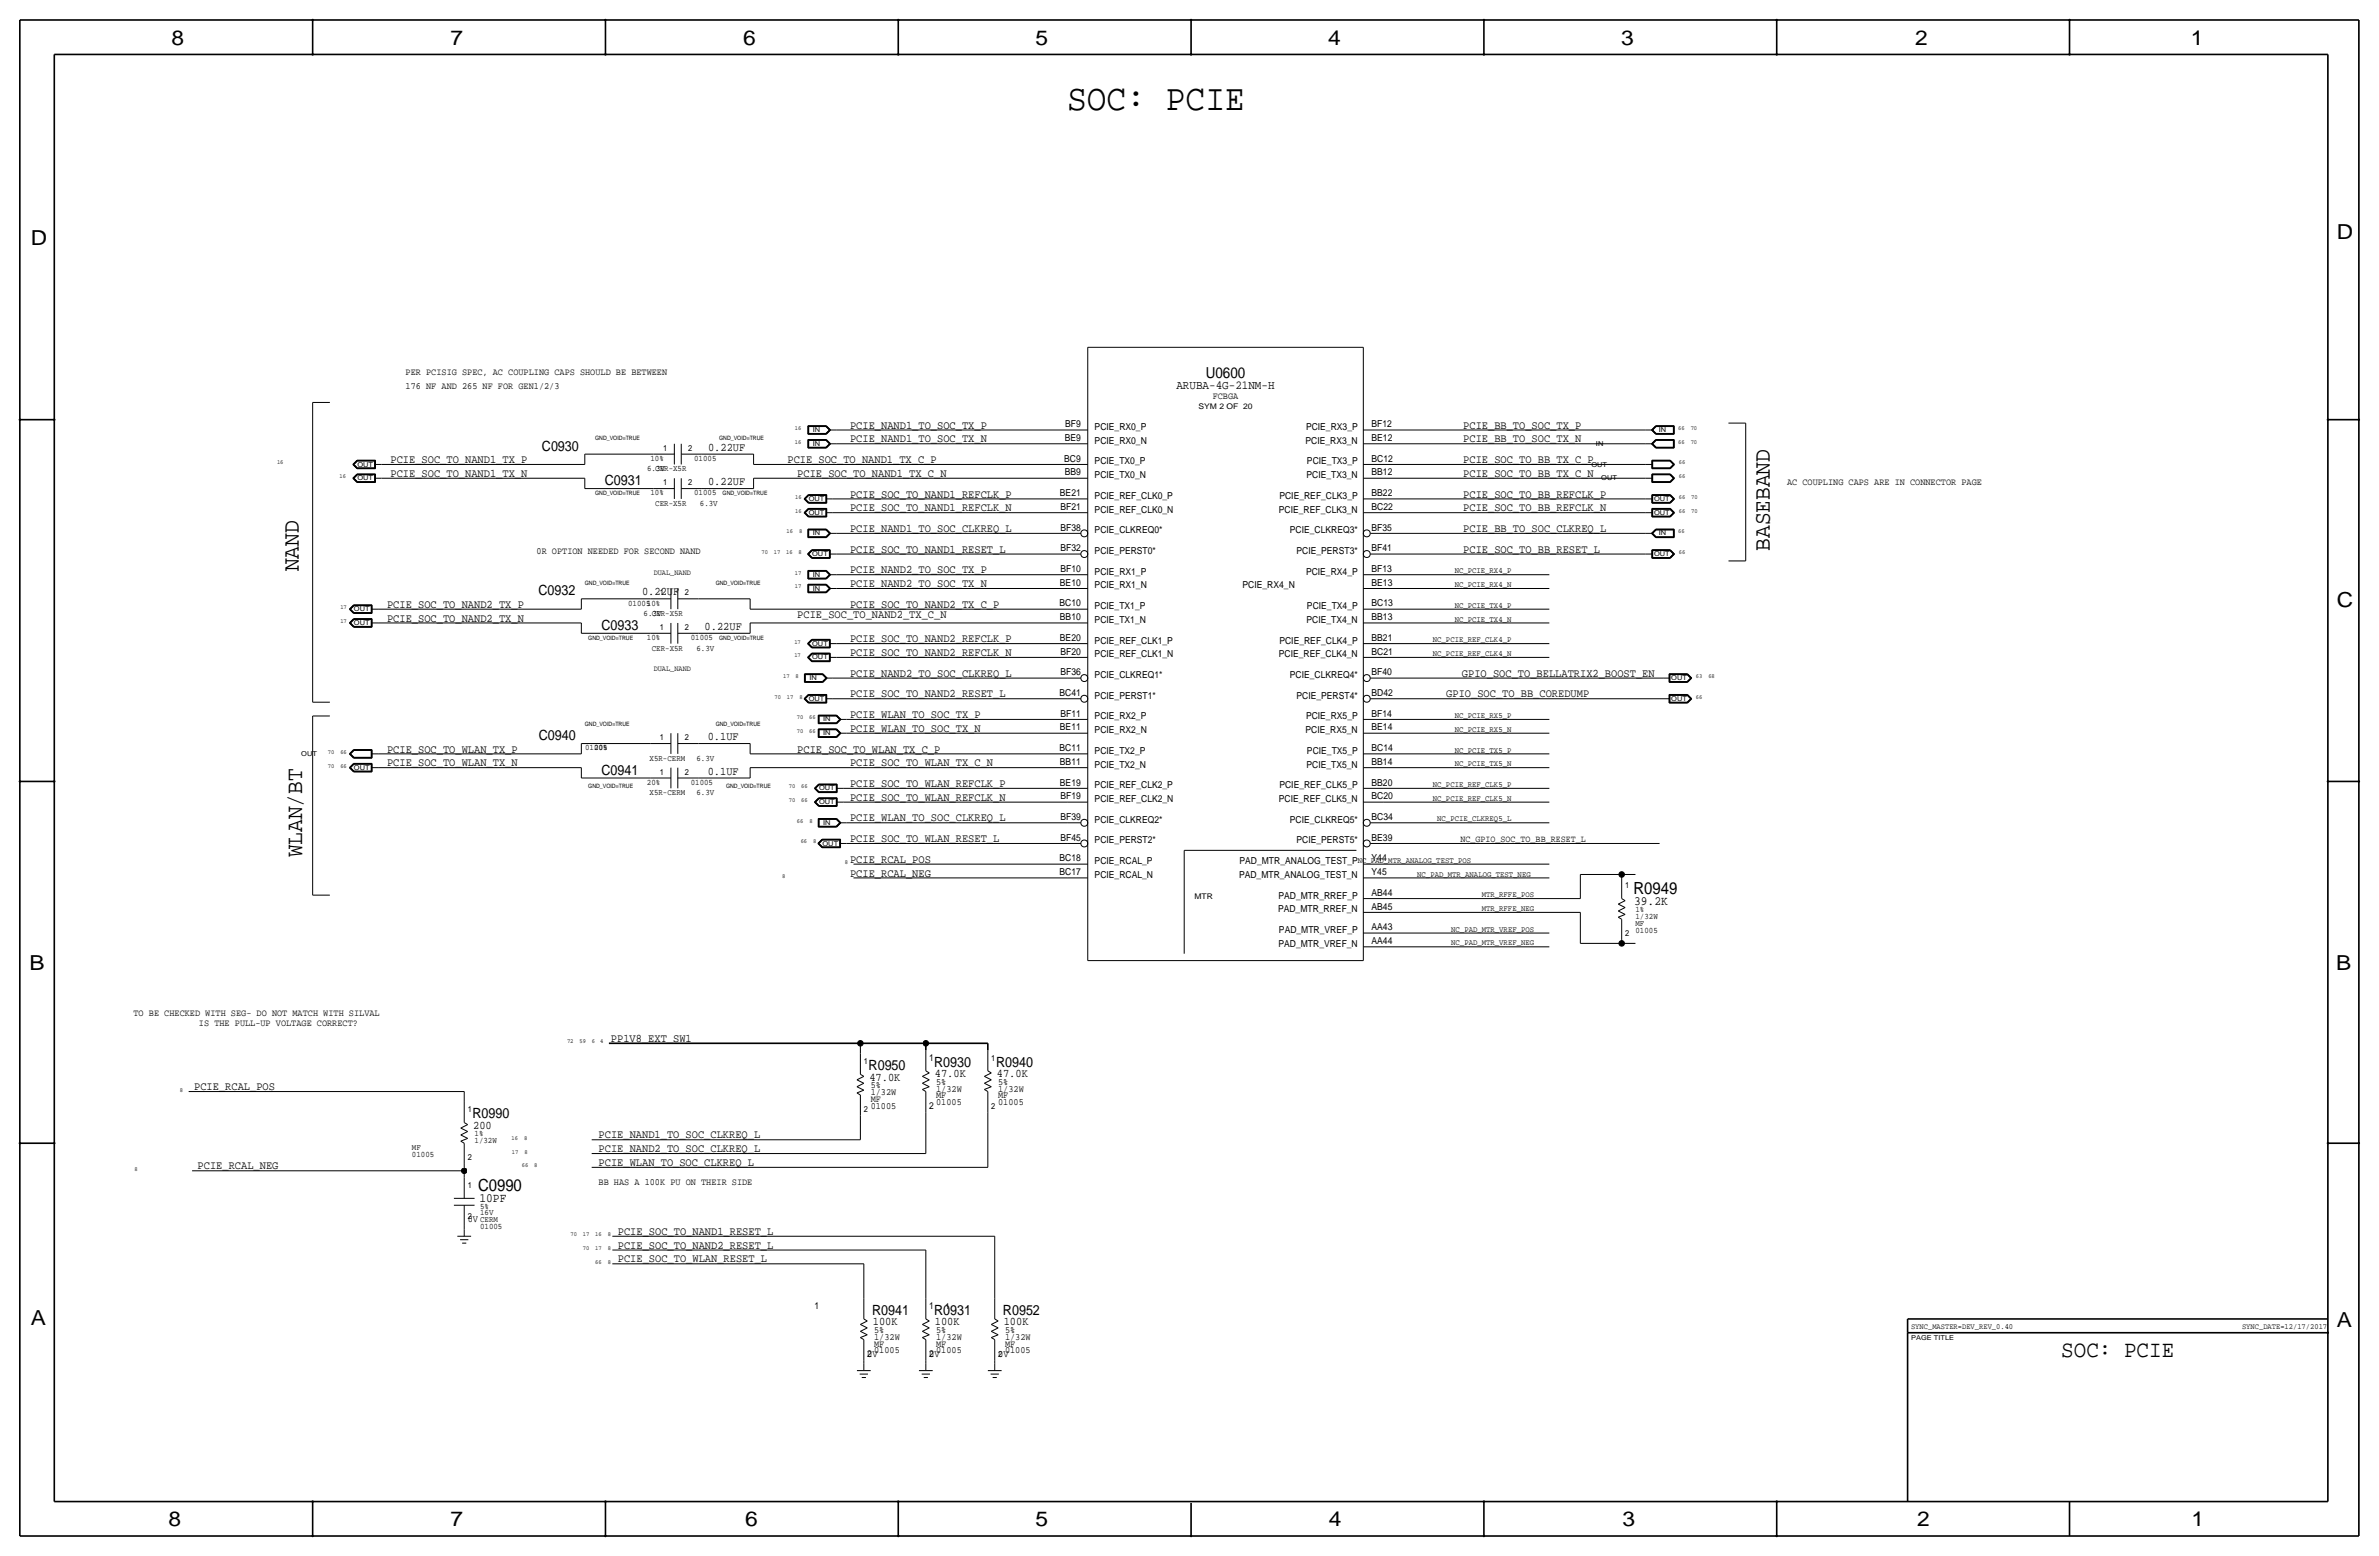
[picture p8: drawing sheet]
<svg xmlns="http://www.w3.org/2000/svg" width="877mm" height="574mm" viewBox="0 0 877 574" stroke-linecap="round" stroke-linejoin="round" font-family="sans-serif">
<defs><g id="words">
<text font-size="13.6" x="393.4" y="40.4">SOC: PCIE</text>
<g font-size="8.7">
<text x="652.5" y="202.9" transform="rotate(-90 652.5 202.9)">BASEBAND</text>
<text x="110.2" y="210.6" transform="rotate(-90 110.2 210.6)">NAND</text>
<text x="111.5" y="316" transform="rotate(-90 111.5 316)">WLAN/BT</text>
</g>
<text font-size="8.6" x="759.9" y="500.1">SOC: PCIE</text>
<g font-size="7.6">
<text x="63.2" y="16.5">8</text>
<text x="166.1" y="16.5">7</text>
<text x="274" y="16.5">6</text>
<text x="381.7" y="16.5">5</text>
<text x="489.7" y="16.5">4</text>
<text x="597.6" y="16.5">3</text>
<text x="706.1" y="16.5">2</text>
<text x="807.7" y="16.5">1</text>
<text x="861.5" y="88.1">D</text>
<text x="11.4" y="90.4">D</text>
<text x="861.5" y="223.8">C</text>
<text x="10.9" y="357.6">B</text>
<text x="861.3" y="357.4">B</text>
<text x="11.4" y="488.4">A</text>
<text x="861.5" y="489.2">A</text>
<text x="62.2" y="562.6">8</text>
<text x="166.1" y="562.6">7</text>
<text x="274.8" y="562.6">6</text>
<text x="381.7" y="562.6">5</text>
<text x="489.9" y="562.6">4</text>
<text x="598.1" y="562.6">3</text>
<text x="706.8" y="562.6">2</text>
<text x="807.9" y="562.6">1</text>
</g>
<g font-size="6.2">
<text x="602.2" y="329.7">R0949</text>
<text x="176.2" y="439.2">C0990</text>
</g>
<text font-size="5.6" x="444.5" y="139.4">U0600</text>
<g font-size="5.2">
<text x="199.8" y="166.1">C0930</text>
<text x="223" y="178.8">C0931</text>
<text x="198.5" y="219.5">C0932</text>
<text x="221.7" y="232.2">C0933</text>
<text x="198.7" y="272.8">C0940</text>
<text x="221.7" y="285.5">C0941</text>
<text x="320.2" y="394.5">R0950</text>
<text x="344.4" y="393.2">R0930</text>
<text x="367.2" y="393.2">R0940</text>
<text x="174.2" y="412.2">R0990</text>
<text x="321.5" y="484.6">R0941</text>
<text x="344.4" y="484.6">R0931</text>
<text x="369.8" y="484.6">R0952</text>
</g>
<g font-size="4.7">
<text x="602.4" y="333.5">39.2K</text>
<text x="176.7" y="443">10PF</text>
</g>
<text font-size="4.5" x="433.7" y="143.3">ARUBA-4G-21NM-H</text>
<g font-size="4.3">
<text x="313.4" y="158">PCIE_NAND1_TO_SOC_TX_P</text>
<text x="539.4" y="158">PCIE_BB_TO_SOC_TX_P</text>
<text x="261" y="166.1">0.22UF</text>
<text x="313.4" y="163.1">PCIE_NAND1_TO_SOC_TX_N</text>
<text x="539.4" y="163.1">PCIE_BB_TO_SOC_TX_N</text>
<text x="144" y="170.7">PCIE_SOC_TO_NAND1_TX_P</text>
<text x="290.3" y="170.7">PCIE_SOC_TO_NAND1_TX_C_P</text>
<text x="539.4" y="170.7">PCIE_SOC_TO_BB_TX_C_P</text>
<text x="144" y="175.8">PCIE_SOC_TO_NAND1_TX_N</text>
<text x="261" y="178.8">0.22UF</text>
<text x="293.9" y="175.8">PCIE_SOC_TO_NAND1_TX_C_N</text>
<text x="539.4" y="175.8">PCIE_SOC_TO_BB_TX_C_N</text>
<text x="313.4" y="183.4">PCIE_SOC_TO_NAND1_REFCLK_P</text>
<text x="539.4" y="183.4">PCIE_SOC_TO_BB_REFCLK_P</text>
<text x="313.4" y="188.5">PCIE_SOC_TO_NAND1_REFCLK_N</text>
<text x="539.4" y="188.5">PCIE_SOC_TO_BB_REFCLK_N</text>
<text x="313.4" y="196.1">PCIE_NAND1_TO_SOC_CLKREQ_L</text>
<text x="539.4" y="196.1">PCIE_BB_TO_SOC_CLKREQ_L</text>
<text x="313.4" y="203.7">PCIE_SOC_TO_NAND1_RESET_L</text>
<text x="539.4" y="203.7">PCIE_SOC_TO_BB_RESET_L</text>
<text x="313.4" y="211.3">PCIE_NAND2_TO_SOC_TX_P</text>
<text x="236.7" y="219.5">0.22UF</text>
<text x="313.4" y="216.4">PCIE_NAND2_TO_SOC_TX_N</text>
<text x="142.7" y="224">PCIE_SOC_TO_NAND2_TX_P</text>
<text x="293.9" y="227.8">PCIE_SOC_TO_NAND2_TX_C_N</text>
<text x="313.4" y="224">PCIE_SOC_TO_NAND2_TX_C_P</text>
<text x="142.7" y="229.1">PCIE_SOC_TO_NAND2_TX_N</text>
<text x="259.8" y="232.2">0.22UF</text>
<text x="313.4" y="236.7">PCIE_SOC_TO_NAND2_REFCLK_P</text>
<text x="313.4" y="241.8">PCIE_SOC_TO_NAND2_REFCLK_N</text>
<text x="313.4" y="249.4">PCIE_NAND2_TO_SOC_CLKREQ_L</text>
<text x="539" y="249.4">GPIO_SOC_TO_BELLATRIX2_BOOST_EN</text>
<text x="313.4" y="257">PCIE_SOC_TO_NAND2_RESET_L</text>
<text x="533.2" y="257">GPIO_SOC_TO_BB_COREDUMP</text>
<text x="313.4" y="264.7">PCIE_WLAN_TO_SOC_TX_P</text>
<text x="313.4" y="269.7">PCIE_WLAN_TO_SOC_TX_N</text>
<text x="260.9" y="272.8">0.1UF</text>
<text x="142.7" y="277.4">PCIE_SOC_TO_WLAN_TX_P</text>
<text x="293.9" y="277.4">PCIE_SOC_TO_WLAN_TX_C_P</text>
<text x="142.7" y="282.4">PCIE_SOC_TO_WLAN_TX_N</text>
<text x="260.9" y="285.5">0.1UF</text>
<text x="313.4" y="282.4">PCIE_SOC_TO_WLAN_TX_C_N</text>
<text x="313.4" y="290.1">PCIE_SOC_TO_WLAN_REFCLK_P</text>
<text x="313.4" y="295.1">PCIE_SOC_TO_WLAN_REFCLK_N</text>
<text x="313.4" y="302.8">PCIE_WLAN_TO_SOC_CLKREQ_L</text>
<text x="313.4" y="310.4">PCIE_SOC_TO_WLAN_RESET_L</text>
<text x="313.4" y="318">PCIE_RCAL_POS</text>
<text x="313.4" y="323.1">PCIE_RCAL_NEG</text>
<text x="225.2" y="384">PP1V8_EXT_SW1</text>
<text x="71.6" y="401.8">PCIE_RCAL_POS</text>
<text x="320.5" y="398.3">47.0K</text>
<text x="344.6" y="397">47.0K</text>
<text x="367.5" y="397">47.0K</text>
<text x="174.4" y="416.1">200</text>
<text x="220.7" y="419.6">PCIE_NAND1_TO_SOC_CLKREQ_L</text>
<text x="220.7" y="424.7">PCIE_NAND2_TO_SOC_CLKREQ_L</text>
<text x="72.8" y="431">PCIE_RCAL_NEG</text>
<text x="220.7" y="429.8">PCIE_WLAN_TO_SOC_CLKREQ_L</text>
<text x="227.8" y="455.2">PCIE_SOC_TO_NAND1_RESET_L</text>
<text x="227.8" y="460.2">PCIE_SOC_TO_NAND2_RESET_L</text>
<text x="227.8" y="465.3">PCIE_SOC_TO_WLAN_RESET_L</text>
<text x="321.8" y="488.4">100K</text>
<text x="344.6" y="488.4">100K</text>
<text x="370" y="488.4">100K</text>
</g>
<g font-size="3.6">
<text x="172.4" y="450.6">0V</text>
<text x="319.7" y="500.1">0V</text>
<text x="342.6" y="500.1">0V</text>
<text x="368" y="500.1">0V</text>
</g>
<g font-size="3.5">
<text x="149.6" y="143.3">176 NF AND 265 NF FOR GEN1/2/3</text>
<text x="149.6" y="138.2">PER PCISIG SPEC, AC COUPLING CAPS SHOULD BE BETWEEN</text>
<text x="447.1" y="147.1">FCBGA</text>
<text x="392.7" y="157.5">BF9</text>
<text x="403.6" y="158.5">PCIE_RX0_P</text>
<text x="481.5" y="158.5">PCIE_RX3_P</text>
<text x="505.7" y="157.5">BF12</text>
<text x="392.5" y="162.6">BE9</text>
<text x="403.6" y="163.6">PCIE_RX0_N</text>
<text x="481.3" y="163.6">PCIE_RX3_N</text>
<text x="505.7" y="162.6">BE12</text>
<text x="392.3" y="170.2">BC9</text>
<text x="403.6" y="171.2">PCIE_TX0_P</text>
<text x="481.8" y="171.2">PCIE_TX3_P</text>
<text x="505.7" y="170.2">BC12</text>
<text x="392.5" y="175.3">BB9</text>
<text x="403.6" y="176.3">PCIE_TX0_N</text>
<text x="481.7" y="176.3">PCIE_TX3_N</text>
<text x="505.7" y="175.3">BB12</text>
<text x="658.8" y="178.8">AC COUPLING CAPS ARE IN CONNECTOR PAGE</text>
<text x="390.8" y="182.9">BE21</text>
<text x="403.6" y="183.9">PCIE_REF_CLK0_P</text>
<text x="471.7" y="183.9">PCIE_REF_CLK3_P</text>
<text x="505.7" y="182.9">BB22</text>
<text x="390.9" y="188">BF21</text>
<text x="403.6" y="189">PCIE_REF_CLK0_N</text>
<text x="471.5" y="189">PCIE_REF_CLK3_N</text>
<text x="505.7" y="188">BC22</text>
<text x="390.9" y="195.6">BF38</text>
<text x="403.6" y="196.6">PCIE_CLKREQ0*</text>
<text x="475.5" y="196.6">PCIE_CLKREQ3*</text>
<text x="505.7" y="195.6">BF35</text>
<text x="390.9" y="203.2">BF32</text>
<text x="505.7" y="203.2">BF41</text>
<text x="197.8" y="204.2">0R OPTION NEEDED FOR SECOND NAND</text>
<text x="403.6" y="204.2">PCIE_PERST0*</text>
<text x="478" y="204.2">PCIE_PERST3*</text>
<text x="390.8" y="215.9">BE10</text>
<text x="390.9" y="210.8">BF10</text>
<text x="403.6" y="211.8">PCIE_RX1_P</text>
<text x="481.5" y="211.8">PCIE_RX4_P</text>
<text x="505.7" y="210.8">BF13</text>
<text x="505.7" y="215.9">BE13</text>
<text x="403.6" y="216.9">PCIE_RX1_N</text>
<text x="458.1" y="216.9">PCIE_RX4_N</text>
<text x="390.6" y="223.5">BC10</text>
<text x="403.6" y="224.5">PCIE_TX1_P</text>
<text x="481.8" y="224.5">PCIE_TX4_P</text>
<text x="505.7" y="223.5">BC13</text>
<text x="390.8" y="228.6">BB10</text>
<text x="403.6" y="229.6">PCIE_TX1_N</text>
<text x="481.7" y="229.6">PCIE_TX4_N</text>
<text x="505.7" y="228.6">BB13</text>
<text x="390.8" y="236.2">BE20</text>
<text x="403.6" y="237.2">PCIE_REF_CLK1_P</text>
<text x="471.7" y="237.2">PCIE_REF_CLK4_P</text>
<text x="505.7" y="236.2">BB21</text>
<text x="390.9" y="241.3">BF20</text>
<text x="403.6" y="242.3">PCIE_REF_CLK1_N</text>
<text x="471.5" y="242.3">PCIE_REF_CLK4_N</text>
<text x="505.7" y="241.3">BC21</text>
<text x="390.9" y="248.9">BF36</text>
<text x="403.6" y="249.9">PCIE_CLKREQ1*</text>
<text x="475.5" y="249.9">PCIE_CLKREQ4*</text>
<text x="505.7" y="248.9">BF40</text>
<text x="390.6" y="256.5">BC41</text>
<text x="403.6" y="257.6">PCIE_PERST1*</text>
<text x="478" y="257.6">PCIE_PERST4*</text>
<text x="505.7" y="256.5">BD42</text>
<text x="390.8" y="269.2">BE11</text>
<text x="390.9" y="264.2">BF11</text>
<text x="403.6" y="265.2">PCIE_RX2_P</text>
<text x="481.5" y="265.2">PCIE_RX5_P</text>
<text x="505.7" y="264.2">BF14</text>
<text x="505.7" y="269.2">BE14</text>
<text x="403.6" y="270.3">PCIE_RX2_N</text>
<text x="481.3" y="270.3">PCIE_RX5_N</text>
<text x="390.6" y="276.9">BC11</text>
<text x="390.8" y="281.9">BB11</text>
<text x="403.6" y="277.9">PCIE_TX2_P</text>
<text x="481.8" y="277.9">PCIE_TX5_P</text>
<text x="505.7" y="276.9">BC14</text>
<text x="505.7" y="281.9">BB14</text>
<text x="403.6" y="283">PCIE_TX2_N</text>
<text x="481.7" y="283">PCIE_TX5_N</text>
<text x="390.8" y="289.6">BE19</text>
<text x="403.6" y="290.6">PCIE_REF_CLK2_P</text>
<text x="471.7" y="290.6">PCIE_REF_CLK5_P</text>
<text x="505.7" y="289.6">BB20</text>
<text x="390.9" y="294.6">BF19</text>
<text x="403.6" y="295.7">PCIE_REF_CLK2_N</text>
<text x="471.5" y="295.7">PCIE_REF_CLK5_N</text>
<text x="505.7" y="294.6">BC20</text>
<text x="390.9" y="302.3">BF39</text>
<text x="403.6" y="303.3">PCIE_CLKREQ2*</text>
<text x="475.5" y="303.3">PCIE_CLKREQ5*</text>
<text x="505.7" y="302.3">BC34</text>
<text x="390.9" y="309.9">BF45</text>
<text x="403.6" y="310.9">PCIE_PERST2*</text>
<text x="478" y="310.9">PCIE_PERST5*</text>
<text x="505.7" y="309.9">BE39</text>
<text x="538.4" y="310.4">NC_GPIO_SOC_TO_BB_RESET_L</text>
<text x="390.6" y="317.5">BC18</text>
<text x="505.7" y="317.5">Y44</text>
<text x="390.6" y="322.6">BC17</text>
<text x="403.6" y="323.6">PCIE_RCAL_N</text>
<text x="403.6" y="318.5">PCIE_RCAL_P</text>
<text x="456.8" y="323.6">PAD_MTR_ANALOG_TEST_N</text>
<text x="457" y="318.5">PAD_MTR_ANALOG_TEST_P</text>
<text x="505.7" y="322.6">Y45</text>
<text x="471.3" y="331.2">PAD_MTR_RREF_P</text>
<text x="505.7" y="330.2">AB44</text>
<text x="505.7" y="335.3">AB45</text>
<text x="471.2" y="336.3">PAD_MTR_RREF_N</text>
<text x="471.5" y="343.9">PAD_MTR_VREF_P</text>
<text x="505.7" y="342.9">AA43</text>
<text x="505.7" y="348">AA44</text>
<text x="471.3" y="349">PAD_MTR_VREF_N</text>
<text x="49.2" y="374.4">TO BE CHECKED WITH SEG- DO NOT MATCH WITH SILVAL</text>
<text x="73.4" y="378.2">IS THE PULL-UP VOLTAGE CORRECT?</text>
<text x="342.6" y="390.9">1</text>
<text x="321" y="401.1">5%</text>
<text x="345.1" y="399.8">5%</text>
<text x="368" y="399.8">5%</text>
<text x="321" y="403.6">1/32W</text>
<text x="321" y="406.1">MF</text>
<text x="345.1" y="402.3">1/32W</text>
<text x="345.1" y="404.9">MF</text>
<text x="345.1" y="407.4">01005</text>
<text x="368" y="404.9">MF</text>
<text x="368" y="402.3">1/32W</text>
<text x="368" y="407.4">01005</text>
<text x="321" y="408.7">01005</text>
<text x="342.6" y="408.7">2</text>
<text x="220.7" y="436.6">BB HAS A 100K PU ON THEIR SIDE</text>
<text x="300.3" y="482.3">1</text>
<text x="342.6" y="482.3">1</text>
<text x="322.3" y="491.2">5%</text>
<text x="345.1" y="491.2">5%</text>
<text x="370.5" y="491.2">5%</text>
<text x="322.3" y="493.8">1/32W</text>
<text x="322.3" y="496.3">MF</text>
<text x="345.1" y="496.3">MF</text>
<text x="345.1" y="493.8">1/32W</text>
<text x="370.5" y="496.3">MF</text>
<text x="370.5" y="493.8">1/32W</text>
<text x="319.7" y="500.1">2</text>
<text x="322.3" y="498.9">01005</text>
<text x="342.6" y="500.1">2</text>
<text x="345.1" y="498.9">01005</text>
<text x="370.5" y="498.9">01005</text>
</g>
<g font-size="3.1">
<text x="244.5" y="166.1">1</text>
<text x="253.7" y="166.1">2</text>
<text x="238.6" y="173.7">6.3V</text>
<text x="239.8" y="169.9">10%</text>
<text x="241.6" y="173.7">CER-X5R</text>
<text x="255.9" y="169.9">01005</text>
<text x="244.5" y="178.8">1</text>
<text x="253.7" y="178.8">2</text>
<text x="239.8" y="182.6">10%</text>
<text x="255.9" y="182.6">01005</text>
<text x="241.6" y="186.4">CER-X5R</text>
<text x="258" y="186.4">6.3V</text>
<text x="243.3" y="219.5">1</text>
<text x="252.4" y="219.5">2</text>
<text x="231.6" y="223.3">0100510%</text>
<text x="237.3" y="227.1">6.3V</text>
<text x="240.3" y="227.1">CER-X5R</text>
<text x="243.3" y="232.2">1</text>
<text x="252.4" y="232.2">2</text>
<text x="238.5" y="236">10%</text>
<text x="240.3" y="239.8">CER-X5R</text>
<text x="254.7" y="236">01005</text>
<text x="256.7" y="239.8">6.3V</text>
<text x="243.3" y="272.8">1</text>
<text x="252.4" y="272.8">2</text>
<text x="215.7" y="276.6">01005</text>
<text x="219.1" y="276.6">20%</text>
<text x="239.5" y="280.4">X5R-CERM</text>
<text x="256.7" y="280.4">6.3V</text>
<text x="243.3" y="285.5">1</text>
<text x="252.4" y="285.5">2</text>
<text x="238.5" y="289.3">20%</text>
<text x="239.5" y="293.1">X5R-CERM</text>
<text x="254.7" y="289.3">01005</text>
<text x="256.7" y="293.1">6.3V</text>
<text x="599.1" y="327.4">1</text>
<text x="602.9" y="336.3">1%</text>
<text x="602.9" y="341.4">MF</text>
<text x="602.9" y="338.8">1/32W</text>
<text x="599.1" y="345.2">2</text>
<text x="602.9" y="343.9">01005</text>
<text x="318.5" y="392.2">1</text>
<text x="365.5" y="390.9">1</text>
<text x="172.4" y="410">1</text>
<text x="318.5" y="410">2</text>
<text x="365.5" y="408.7">2</text>
<text x="175" y="418.8">1%</text>
<text x="151.9" y="423.9">MF</text>
<text x="175" y="421.4">1/32W</text>
<text x="151.9" y="426.5">01005</text>
<text x="172.4" y="427.7">2</text>
<text x="172.4" y="437.9">1</text>
<text x="172.4" y="449.3">2</text>
<text x="177" y="445.5">5%</text>
<text x="177" y="447.8">16V</text>
<text x="177" y="450.3">CERM</text>
<text x="177" y="452.9">01005</text>
<text x="348.5" y="482.3">1</text>
<text x="368" y="500.1">2</text>
</g>
<g font-size="3">
<text x="536.3" y="211.3">NC_PCIE_RX4_P</text>
<text x="536.3" y="216.4">NC_PCIE_RX4_N</text>
<text x="536.3" y="224">NC_PCIE_TX4_P</text>
<text x="536.3" y="229.1">NC_PCIE_TX4_N</text>
<text x="528.3" y="236.7">NC_PCIE_REF_CLK4_P</text>
<text x="528.3" y="241.8">NC_PCIE_REF_CLK4_N</text>
<text x="536.3" y="264.7">NC_PCIE_RX5_P</text>
<text x="536.3" y="269.7">NC_PCIE_RX5_N</text>
<text x="536.3" y="277.4">NC_PCIE_TX5_P</text>
<text x="536.3" y="282.4">NC_PCIE_TX5_N</text>
<text x="528.3" y="290.1">NC_PCIE_REF_CLK5_P</text>
<text x="528.3" y="295.1">NC_PCIE_REF_CLK5_N</text>
<text x="529.9" y="302.8">NC_PCIE_CLKREQ5_L</text>
<text x="500.6" y="318">NC_PAD_MTR_ANALOG_TEST_POS</text>
<text x="522.5" y="323.1">NC_PAD_MTR_ANALOG_TEST_NEG</text>
<text x="546.3" y="330.7">MTR_RFFE_POS</text>
<text x="546.3" y="335.8">MTR_RFFE_NEG</text>
<text x="535" y="343.4">NC_PAD_MTR_VREF_POS</text>
<text x="535" y="348.5">NC_PAD_MTR_VREF_NEG</text>
</g>
<g font-size="2.9">
<text x="441.8" y="150.9">SYM 2 OF 20</text>
<text x="241" y="211.8">DUAL_NAND</text>
<text x="241" y="247.4">DUAL_NAND</text>
<text x="440.4" y="331.2">MTR</text>
<text x="704.5" y="490">SYNC_MASTER=DEV_REV_0.40</text>
<text x="826.6" y="490">SYNC_DATE=12/17/2017</text>
</g>
<g font-size="2.5">
<text x="299.7" y="159.3">IN</text>
<text x="611.6" y="159.3">IN</text>
<text x="299.7" y="164.3">IN</text>
<text x="588.4" y="164.3">IN</text>
<text x="131.8" y="172">OUT</text>
<text x="586.7" y="172">OUT</text>
<text x="131.8" y="177">OUT</text>
<text x="590.3" y="177">OUT</text>
<text x="298.1" y="184.7">OUT</text>
<text x="609.8" y="184.7">OUT</text>
<text x="298.1" y="189.7">OUT</text>
<text x="609.8" y="189.7">OUT</text>
<text x="299.7" y="197.4">IN</text>
<text x="611.6" y="197.4">IN</text>
<text x="299.4" y="205">OUT</text>
<text x="609.8" y="205">OUT</text>
<text x="299.7" y="212.6">IN</text>
<text x="299.7" y="217.7">IN</text>
<text x="130.5" y="225.3">OUT</text>
<text x="130.5" y="230.4">OUT</text>
<text x="299.4" y="238">OUT</text>
<text x="299.4" y="243.1">OUT</text>
<text x="298.4" y="250.7">IN</text>
<text x="616.2" y="250.7">OUT</text>
<text x="298.1" y="258.3">OUT</text>
<text x="616.2" y="258.3">OUT</text>
<text x="303.5" y="265.9">IN</text>
<text x="303.5" y="271">IN</text>
<text x="111" y="278.6">OUT</text>
<text x="130.5" y="283.7">OUT</text>
<text x="302" y="291.3">OUT</text>
<text x="302" y="296.4">OUT</text>
<text x="303.5" y="304">IN</text>
<text x="303.2" y="311.7">OUT</text>
<text x="704.5" y="493.8">PAGE TITLE</text>
</g>
<g font-size="2.3">
<text x="293" y="158.5">16</text>
<text x="618.7" y="158.5">66</text>
<text x="623.3" y="158.5">70</text>
<text x="293" y="163.6">16</text>
<text x="618.7" y="163.6">66</text>
<text x="623.3" y="163.6">70</text>
<text x="102.1" y="171.2">16</text>
<text x="618.9" y="171.2">66</text>
<text x="125.2" y="176.3">16</text>
<text x="618.9" y="176.3">66</text>
<text x="293.1" y="183.9">16</text>
<text x="618.9" y="183.9">66</text>
<text x="623.5" y="183.9">70</text>
<text x="293.1" y="189">16</text>
<text x="618.9" y="189">66</text>
<text x="623.5" y="189">70</text>
<text x="290" y="196.6">16</text>
<text x="294.6" y="196.6">8</text>
<text x="618.7" y="196.6">66</text>
<text x="280.7" y="204.2">70</text>
<text x="285.3" y="204.2">17</text>
<text x="289.9" y="204.2">16</text>
<text x="294.4" y="204.2">8</text>
<text x="618.9" y="204.2">66</text>
<text x="293" y="211.8">17</text>
<text x="293" y="216.9">17</text>
<text x="125.5" y="224.5">17</text>
<text x="125.5" y="229.6">17</text>
<text x="292.9" y="237.2">17</text>
<text x="292.9" y="242.3">17</text>
<text x="288.7" y="249.9">17</text>
<text x="293.3" y="249.9">8</text>
<text x="625.2" y="249.9">63</text>
<text x="629.8" y="249.9">68</text>
<text x="285.5" y="257.6">70</text>
<text x="290.1" y="257.6">17</text>
<text x="294.7" y="257.6">8</text>
<text x="625.2" y="257.6">66</text>
<text x="293.8" y="265.2">70</text>
<text x="298.3" y="265.2">66</text>
<text x="293.8" y="270.3">70</text>
<text x="298.3" y="270.3">66</text>
<text x="120.9" y="277.9">70</text>
<text x="125.5" y="277.9">66</text>
<text x="120.9" y="283">70</text>
<text x="125.5" y="283">66</text>
<text x="290.8" y="290.6">70</text>
<text x="295.4" y="290.6">66</text>
<text x="290.8" y="295.7">70</text>
<text x="295.4" y="295.7">66</text>
<text x="293.8" y="303.3">66</text>
<text x="298.4" y="303.3">8</text>
<text x="295.2" y="310.9">66</text>
<text x="299.8" y="310.9">8</text>
<text x="288.3" y="323.6">8</text>
<text x="311.4" y="318.5">8</text>
<text x="209" y="384.6">72</text>
<text x="213.6" y="384.6">59</text>
<text x="218.2" y="384.6">6</text>
<text x="221.2" y="384.6">4</text>
<text x="66.3" y="402.3">8</text>
<text x="188.6" y="420.1">16</text>
<text x="188.8" y="425.2">17</text>
<text x="193.2" y="420.1">8</text>
<text x="193.3" y="425.2">8</text>
<text x="49.6" y="431.5">8</text>
<text x="192.4" y="430.3">66</text>
<text x="197" y="430.3">8</text>
<text x="210.3" y="455.7">70</text>
<text x="214.9" y="455.7">17</text>
<text x="219.5" y="455.7">16</text>
<text x="224" y="455.7">8</text>
<text x="214.9" y="460.8">70</text>
<text x="219.5" y="460.8">17</text>
<text x="224" y="460.8">8</text>
<text x="219.5" y="465.8">66</text>
<text x="224" y="465.8">8</text>
</g>
<g font-size="2.2">
<text x="219.4" y="162.3">GND_VOID=TRUE</text>
<text x="265.1" y="162.3">GND_VOID=TRUE</text>
<text x="219.4" y="182.6">GND_VOID=TRUE</text>
<text x="266.4" y="182.6">GND_VOID=TRUE</text>
<text x="215.6" y="215.6">GND_VOID=TRUE</text>
<text x="263.9" y="215.6">GND_VOID=TRUE</text>
<text x="216.9" y="236">GND_VOID=TRUE</text>
<text x="265.1" y="236">GND_VOID=TRUE</text>
<text x="215.6" y="267.7">GND_VOID=TRUE</text>
<text x="263.9" y="267.7">GND_VOID=TRUE</text>
<text x="216.9" y="290.6">GND_VOID=TRUE</text>
<text x="267.7" y="290.6">GND_VOID=TRUE</text>
</g>
</g></defs>
<g fill="none" stroke="#000" stroke-width=".6">
<path d="M7.3 7.4v558.8zM7.3 7.4h862.3zM115.3 7.4v12.7zM223.2 7.4v12.7zM331.2 7.4v12.7zM439.1 7.4v12.7zM547.1 7.4v12.7zM655 7.4v12.7zM763 7.4v12.7zM869.6 7.4v558.8zM20 20.1v533.4zM20 20.1h838.2z"/>
<path d="M858.2 20.1v533.4zM7.3 154.7h12.7zM858.2 154.7h11.4zM7.3 288h12.7zM858.2 288h11.4zM224.5 384.6h92.7zM317.2 384.6h24.1zM341.3 384.6h22.9zM341.3 384.6v2.5zM364.2 384.6v2.5zM7.3 421.4h12.7zM858.2 421.4h11.4z"/>
<path d="M703.3 486.2h154.9zM703.3 486.2v5zM703.3 491.2h154.9zM703.3 491.2v62.3zM20 553.5h838.2zM115.3 553.5v12.7zM223.2 553.5v12.7zM331.2 553.5v12.7zM439.1 554v12.2zM547.1 553.5v12.7zM655 553.5v12.7zM763 553.5v12.7z"/>
<path d="M7.3 566.2h862.3z"/>
</g>
<g fill="none" stroke="#000" stroke-width=".37">
<path d="M401 128h101.6zM401 128v226.1zM502.6 128v226.1zM115.3 148.3h6.3zM115.3 148.3v110.5zM297.8 156.9v3.2zM297.8 156.9h6.8zM297.9 157h6.7zM297.9 157v3zM297.9 160h6.7zM298 157.1h6.5zM298 157.1v2.8z"/>
<path d="M298 159.9h6.5zM298.1 157.2h6.4zM298.1 157.2v2.6zM298.1 159.8h6.4zM304.5 157.2l1.3 1.3zM304.5 159.8l1.3-1.3zM304.5 157.1l1.4 1.4zM304.6 157l1.5 1.5zM304.6 156.9l1.6 1.6zM305.8 158.5h2.5zM305.9 158.5l-1.4 1.4zM306.1 158.5l-1.5 1.5z"/>
<path d="M308.3 158.5h85.1zM393.4 158.5h7.6zM502.6 158.5h7.6zM510.2 158.5h96.6zM606.8 158.5h2.5zM608.8 158.5l1.6-1.6zM608.8 158.5l1.6 1.6zM609 158.5l1.5 1.5zM609.1 158.5l1.4-1.4zM609.1 158.5l1.4 1.4zM609.3 158.5l1.3-1.3zM609.3 158.5l1.3 1.3z"/>
<path d="M610.4 156.9h6.8zM610.5 157l-1.5 1.5zM610.5 157h6.6zM610.5 160h6.6zM610.5 157.1h6.5zM610.5 159.9h6.5zM610.6 157.2h6.3zM610.6 159.8h6.3zM616.9 157.2v2.6zM617 157.1v2.8zM617.1 157v3zM617.2 156.9v3.2z"/>
<path d="M637.2 156h6.4zM643.6 156v50.8zM130 176.3l1.6-1.6zM130 176.3l1.6 1.5zM130 171.2l1.6-1.6zM130 171.2l1.6 1.6zM130.2 176.3l1.5 1.5zM130.2 171.2l1.5 1.5zM130.4 176.3l1.3 1.3zM130.4 171.2l1.3 1.4zM130.5 176.3l1.3 1.2zM130.5 171.2l1.3-1.3z"/>
<path d="M130.5 171.2l1.3 1.3zM131.6 174.7h6.8zM131.6 177.8h6.8zM131.6 169.6h6.8zM131.6 172.8h6.8zM131.7 174.8l-1.5 1.5zM131.7 174.8h6.6zM131.7 177.8h6.6zM131.7 169.7l-1.5 1.5zM131.7 169.7h6.6zM131.7 172.7h6.6zM131.7 174.9l-1.3 1.4z"/>
<path d="M131.7 174.9h6.5zM131.7 177.6h6.5zM131.7 169.8l-1.3 1.4zM131.7 169.8h6.5zM131.7 172.6h6.5zM131.8 175l-1.3 1.3zM131.8 175h6.3zM131.8 177.5h6.3zM131.8 169.9h6.3zM131.8 172.5h6.3zM138.1 176.3h2.6zM138.1 175v2.5z"/>
<path d="M138.1 171.2h2.6zM138.1 169.9v2.6zM138.2 174.9v2.7zM138.2 169.8v2.8zM138.3 174.8v3zM138.3 169.7v3zM138.4 174.7v3.1zM138.4 169.6v3.2zM140.7 171.2h74.9zM140.7 176.3h74.9zM215.6 167.4v3.8zM215.6 167.4h25.4z"/>
<path d="M215.6 176.3v3.8zM241 167.4h7.6zM248.6 176.3v7.6zM248.6 163.6v7.6zM251.2 176.3v7.6zM251.2 167.4h7.6zM251.2 163.6v7.6zM258.8 167.4h19zM277.8 167.4v3.8zM277.8 171.2h115.6zM277.8 176.3v3.8zM277.8 176.3h115.6z"/>
<path d="M297.8 162v3.1zM297.8 165.1h6.8zM297.8 162h6.8zM297.8 160.1h6.8zM297.9 162.1h6.7zM297.9 162.1v3zM297.9 165.1h6.7zM298 162.2h6.5zM298 162.2v2.7zM298 164.9h6.5zM298.1 162.3h6.4zM298.1 162.3v2.5z"/>
<path d="M298.1 164.8h6.4zM304.5 162.3l1.3 1.3zM304.5 164.8l1.3-1.2zM304.5 162.2l1.4 1.4zM304.6 162.1l1.5 1.5zM304.6 162l1.6 1.6zM304.6 165.1l1.6-1.5zM304.6 160.1l1.6-1.6zM305.8 163.6h2.5zM305.9 163.6l-1.4 1.3zM306.1 163.6l-1.5 1.5zM308.3 163.6h85.1z"/>
<path d="M393.4 176.3h7.6zM393.4 171.2h7.6zM393.4 163.6h7.6zM502.6 163.6h7.6zM502.6 171.2h7.6zM502.6 176.3h7.6zM510.2 163.6h96.6zM510.2 176.3h96.6zM510.2 171.2h96.6zM606.8 163.6h2.5zM606.8 171.2h2.5zM606.8 176.3h2.5z"/>
<path d="M608.8 163.6l1.6-1.6zM608.8 163.6l1.6 1.5zM609 163.6l1.5 1.5zM609 169.6h6.8zM609 172.8h6.8zM609 169.6v3.2zM609 174.7h6.8zM609 177.8h6.8zM609 174.7v3.1zM609.1 169.7h6.6zM609.1 169.7v3zM609.1 172.7h6.6z"/>
<path d="M609.1 174.8h6.6zM609.1 174.8v3zM609.1 177.8h6.6zM609.1 163.6l1.4-1.4zM609.1 163.6l1.4 1.3zM609.2 169.8h6.5zM609.2 169.8v2.8zM609.2 172.6h6.5zM609.2 174.9h6.5zM609.2 174.9v2.7zM609.2 177.6h6.5zM609.3 163.6l1.3 1.2z"/>
<path d="M609.3 169.9h6.3zM609.3 169.9v2.6zM609.3 172.5h6.3zM609.3 175h6.3zM609.3 175v2.5zM609.3 177.5h6.3zM610.4 162h6.8zM610.4 165.1h6.8zM610.4 160.1h6.8zM610.5 162.1l-1.5 1.5zM610.5 162.1h6.6zM610.5 165.1h6.6z"/>
<path d="M610.5 162.2h6.5zM610.5 164.9h6.5zM610.6 162.3l-1.3 1.3zM610.6 162.3h6.3zM610.6 164.8h6.3zM615.6 169.9l1.3 1.3zM615.6 172.5l1.3-1.3zM615.6 175l1.3 1.3zM615.6 177.5l1.3-1.2zM615.7 169.8l1.4 1.4zM615.7 172.6l1.4-1.4zM615.7 174.9l1.4 1.4z"/>
<path d="M615.7 169.7l1.5 1.5zM615.7 172.7l1.5-1.5zM615.7 174.8l1.5 1.5zM615.7 177.8l1.5-1.5zM615.8 169.6l1.6 1.6zM615.8 172.8l1.6-1.6zM615.8 174.7l1.6 1.6zM615.8 177.8l1.6-1.5zM616.9 162.3v2.5zM617 162.2v2.7zM617.1 176.3l-1.4 1.3zM617.1 162.1v3z"/>
<path d="M617.2 162v3.1zM215.6 180.1h25.4zM241 180.1h7.6zM251.2 180.1h7.6zM258.8 180.1h19zM296.4 189l1.6-1.6zM296.4 189l1.6 1.5zM296.4 183.9l1.6-1.6zM296.4 183.9l1.6 1.6zM296.6 189l1.4 1.5zM296.6 183.9l1.4 1.5zM296.7 189l1.4 1.3z"/>
<path d="M296.7 183.9l1.4 1.4zM296.9 189l1.2 1.2zM296.9 183.9l1.2-1.3zM296.9 183.9l1.2 1.3zM297.8 195v3.2zM297.8 198.2h6.8zM297.8 195h6.8zM297.9 195.1h6.7zM297.9 195.1v3zM297.9 198.1h6.7zM298 187.4h6.8zM298 190.5h6.8z"/>
<path d="M298 182.3h6.8zM298 185.5h6.8zM298 195.2h6.5zM298 195.2v2.8zM298 198h6.5zM298 187.5l-1.4 1.5zM298 187.5h6.7zM298 190.5h6.7zM298 182.4l-1.4 1.5zM298 182.4h6.7zM298 185.4h6.7zM298.1 187.6l-1.4 1.4z"/>
<path d="M298.1 187.6h6.5zM298.1 190.3h6.5zM298.1 182.5l-1.4 1.4zM298.1 182.5h6.5zM298.1 185.3h6.5zM298.1 195.3h6.4zM298.1 195.3v2.6zM298.1 197.9h6.4zM298.1 187.7l-1.2 1.3zM298.1 187.7h6.4zM298.1 190.2h6.4zM298.1 182.6h6.4z"/>
<path d="M298.1 185.2h6.4zM304.5 195.3l1.3 1.3zM304.5 197.9l1.3-1.3zM304.5 189h2.5zM304.5 187.7v2.5zM304.5 183.9h2.5zM304.5 182.6v2.6zM304.5 195.2l1.4 1.4zM304.6 195.1l1.5 1.5zM304.6 187.6v2.7zM304.6 182.5v2.8zM304.6 195l1.6 1.6z"/>
<path d="M304.6 198.2l1.6-1.6zM304.7 187.5v3zM304.7 182.4v3zM304.8 187.4v3.1zM304.8 182.3v3.2zM305.8 196.6h2.5zM305.9 196.6l-1.4 1.4zM306.1 196.6l-1.5 1.5zM307 189h86.4zM307 183.9h86.4zM308.3 196.6h85.1zM393.4 189h7.6z"/>
<path d="M393.4 196.6h5.1zM393.4 183.9h7.6zM502.6 189h7.6zM502.6 183.9h7.6zM505.2 196.6h5zM510.2 189h96.6zM510.2 183.9h96.6zM510.2 196.6h96.6zM606.8 196.6h2.5zM606.8 183.9h2.5zM606.8 189h2.5zM608.8 196.6l1.6-1.6z"/>
<path d="M608.8 196.6l1.6 1.6zM609 196.6l1.5 1.5zM609 182.3h6.8zM609 185.5h6.8zM609 182.3v3.2zM609 187.4h6.8zM609 190.5h6.8zM609 187.4v3.1zM609.1 182.4h6.6zM609.1 182.4v3zM609.1 185.4h6.6zM609.1 187.5h6.6z"/>
<path d="M609.1 187.5v3zM609.1 190.5h6.6zM609.1 196.6l1.4-1.4zM609.1 196.6l1.4 1.4zM609.2 182.5h6.5zM609.2 182.5v2.8zM609.2 185.3h6.5zM609.2 187.6h6.5zM609.2 187.6v2.7zM609.2 190.3h6.5zM609.3 196.6l1.3 1.3zM609.3 182.6h6.3z"/>
<path d="M609.3 182.6v2.6zM609.3 185.2h6.3zM609.3 187.7h6.3zM609.3 187.7v2.5zM609.3 190.2h6.3zM610.4 195h6.8zM610.4 198.2h6.8zM610.5 195.1l-1.5 1.5zM610.5 195.1h6.6zM610.5 198.1h6.6zM610.5 195.2h6.5zM610.5 198h6.5z"/>
<path d="M610.6 195.3l-1.3 1.3zM610.6 195.3h6.3zM610.6 197.9h6.3zM615.6 182.6l1.3 1.3zM615.6 185.2l1.3-1.3zM615.6 187.7l1.3 1.3zM615.6 190.2l1.3-1.2zM615.7 182.5l1.4 1.4zM615.7 185.3l1.4-1.4zM615.7 187.6l1.4 1.4zM615.7 190.3l1.4-1.3zM615.7 182.4l1.5 1.5z"/>
<path d="M615.7 185.4l1.5-1.5zM615.7 187.5l1.5 1.5zM615.7 190.5l1.5-1.5zM615.8 182.3l1.6 1.6zM615.8 185.5l1.6-1.6zM615.8 187.4l1.6 1.6zM615.8 190.5l1.6-1.5zM616.9 195.3v2.6zM617 195.2v2.8zM617.1 195.1v3zM617.2 195v3.2zM247.3 216.9v7.6z"/>
<path d="M249.9 216.9v7.6zM297.7 204.2l1.6-1.6zM297.7 204.2l1.6 1.6zM297.8 210.3v3.1zM297.8 213.4h6.8zM297.8 210.3h6.8zM297.8 215.3v3.2zM297.8 218.5h6.8zM297.8 215.3h6.8zM297.8 204.2l1.5 1.5zM297.9 210.4h6.7zM297.9 210.4v2.9z"/>
<path d="M297.9 213.3h6.7zM297.9 215.4h6.7zM297.9 215.4v3zM297.9 218.4h6.7zM298 204.2l1.4 1.4zM298 210.5h6.5zM298 210.5v2.7zM298 213.2h6.5zM298 215.5h6.5zM298 215.5v2.8zM298 218.3h6.5zM298.1 210.6h6.4z"/>
<path d="M298.1 210.6v2.5zM298.1 213.1h6.4zM298.1 215.6h6.4zM298.1 215.6v2.6zM298.1 218.2h6.4zM298.1 204.2l1.3-1.3zM298.1 204.2l1.3 1.3zM299.3 202.6h6.8zM299.3 205.8h6.8zM299.3 202.7l-1.5 1.5zM299.3 202.7h6.7zM299.3 205.7h6.7z"/>
<path d="M299.4 202.8l-1.4 1.4zM299.4 202.8h6.5zM299.4 205.6h6.5zM299.4 202.9h6.4zM299.4 205.5h6.4zM304.5 210.6l1.3 1.2zM304.5 213.1l1.3-1.3zM304.5 215.6l1.3 1.3zM304.5 218.2l1.3-1.3zM304.5 210.5l1.4 1.3zM304.5 215.5l1.4 1.4zM304.6 210.4l1.5 1.4z"/>
<path d="M304.6 215.4l1.5 1.5zM304.6 210.3l1.6 1.5zM304.6 213.4l1.6-1.6zM304.6 215.3l1.6 1.6zM304.6 218.5l1.6-1.6zM305.8 211.8h2.5zM305.8 216.9h2.5zM305.8 204.2h2.5zM305.8 202.9v2.6zM305.9 202.8v2.8zM305.9 211.8l-1.4 1.4zM305.9 216.9l-1.4 1.4z"/>
<path d="M306 202.7v3zM306.1 211.8l-1.5 1.5zM306.1 216.9l-1.5 1.5zM306.1 202.6v3.2zM308.3 211.8h85.1zM308.3 204.2h85.1zM308.3 216.9h85.1zM393.4 204.2h5.1zM393.4 211.8h7.6zM393.4 216.9h7.6zM502.6 216.9h7.6zM502.6 211.8h7.6z"/>
<path d="M505.2 204.2h5zM510.2 204.2h96.6zM510.2 211.8h61zM510.2 216.9h61zM606.8 204.2h2.5zM609 202.6h6.8zM609 205.8h6.8zM609 202.6v3.2zM609.1 202.7h6.6zM609.1 202.7v3zM609.1 205.7h6.6zM609.2 202.8h6.5z"/>
<path d="M609.2 202.8v2.8zM609.2 205.6h6.5zM609.3 202.9h6.3zM609.3 202.9v2.6zM609.3 205.5h6.3zM615.6 202.9l1.3 1.3zM615.6 205.5l1.3-1.3zM615.7 202.8l1.4 1.4zM615.7 205.6l1.4-1.4zM615.7 202.7l1.5 1.5zM615.8 202.6l1.6 1.6zM615.8 205.8l1.6-1.6z"/>
<path d="M617.2 204.2l-1.5 1.5zM637.2 206.8h6.4zM128.8 224.5l1.6-1.5zM128.8 224.5l1.6 1.6zM128.8 229.6l1.6-1.6zM128.8 229.6l1.6 1.6zM128.9 224.5l1.5 1.5zM128.9 224.5l1.5-1.4zM128.9 229.6l1.5 1.5zM128.9 229.6l1.5-1.5zM129.1 224.5l1.4-1.3zM129.1 224.5l1.4 1.4z"/>
<path d="M129.1 229.6l1.4-1.4zM129.1 229.6l1.4 1.4zM129.2 224.5l1.3-1.2zM129.2 224.5l1.3 1.3zM129.2 229.6l1.3-1.3zM129.2 229.6l1.3 1.3zM130.4 223h6.8zM130.4 226.1h6.8zM130.4 228h6.8zM130.4 231.2h6.8zM130.4 223.1h6.7zM130.4 226h6.7z"/>
<path d="M130.4 228.1h6.7zM130.4 231.1h6.7zM130.5 223.2h6.5zM130.5 225.9h6.5zM130.5 228.2h6.5zM130.5 231h6.5zM130.5 223.3h6.4zM130.5 225.8h6.4zM130.5 228.3h6.4zM130.5 230.9h6.4zM136.9 224.5h2.5zM136.9 223.3v2.5z"/>
<path d="M136.9 229.6h2.5zM136.9 228.3v2.6zM137 223.2v2.7zM137 228.2v2.8zM137.1 223.1v2.9zM137.1 228.1v3zM137.2 223v3.1zM137.2 228v3.2zM139.4 229.6h74.9zM139.4 224.5h74.9zM214.3 229.6v3.8zM214.3 233.4h25.4z"/>
<path d="M214.3 220.7h25.4zM214.3 220.7v3.8zM239.7 220.7h7.6zM239.7 233.4h7.6zM247.3 229.6v7.6zM249.9 220.7h7.6zM249.9 233.4h7.6zM249.9 229.6v7.6zM257.5 233.4h19.1zM257.5 220.7h19.1zM276.6 229.6v3.8zM276.6 229.6h116.8z"/>
<path d="M276.6 220.7v3.8zM276.6 224.5h116.8zM297.7 237.2l1.6-1.5zM297.7 237.2l1.6 1.6zM297.8 237.2l1.5 1.5zM297.8 237.2l1.5-1.4zM298 237.2l1.4-1.3zM298 237.2l1.4 1.4zM298.1 237.2l1.3-1.2zM298.1 237.2l1.3 1.3zM299.3 235.7h6.8zM299.3 238.8h6.8z"/>
<path d="M299.3 235.8h6.7zM299.3 238.7h6.7zM299.4 235.9h6.5zM299.4 238.6h6.5zM299.4 236h6.4zM299.4 238.5h6.4zM305.8 237.2h2.5zM305.8 236v2.5zM305.9 235.9v2.7zM306 235.8v2.9zM306.1 235.7v3.1zM308.3 237.2h85.1z"/>
<path d="M393.4 224.5h7.6zM393.4 229.6h7.6zM393.4 237.2h7.6zM502.6 229.6h7.6zM502.6 224.5h7.6zM502.6 237.2h7.6zM510.2 224.5h61zM510.2 229.6h61zM510.2 237.2h61zM115.3 258.8h6.3zM296.4 257.6l1.6-1.6zM296.4 257.6l1.6 1.5z"/>
<path d="M296.6 257.6l1.4 1.4zM296.6 257.6l1.4-1.5zM296.6 248.4v3.1zM296.6 251.5h6.8zM296.6 248.4h6.8zM296.7 248.5h6.6zM296.7 248.5v2.9zM296.7 251.4h6.6zM296.7 257.6l1.4-1.4zM296.7 257.6l1.4 1.3zM296.8 248.6h6.5zM296.8 248.6v2.7z"/>
<path d="M296.8 251.3h6.5zM296.9 257.6l1.2 1.2zM296.9 248.7h6.3zM296.9 248.7v2.5zM296.9 251.2h6.3zM297.7 242.3l1.6-1.6zM297.7 242.3l1.6 1.6zM297.8 242.3l1.5 1.5zM297.8 242.3l1.5-1.5zM298 256h6.8zM298 259.1h6.8zM298 242.3l1.4-1.4z"/>
<path d="M298 242.3l1.4 1.4zM298 256.1h6.7zM298 259h6.7zM298.1 256.2h6.5zM298.1 258.9h6.5zM298.1 256.3l-1.2 1.3zM298.1 256.3h6.4zM298.1 258.8h6.4zM298.1 242.3l1.3-1.3zM298.1 242.3l1.3 1.3zM299.3 240.7h6.8zM299.3 243.9h6.8z"/>
<path d="M299.3 240.8h6.7zM299.3 243.8h6.7zM299.4 240.9h6.5zM299.4 243.7h6.5zM299.4 241h6.4zM299.4 243.6h6.4zM303.2 248.7l1.3 1.2zM303.3 248.6l1.3 1.3zM303.3 251.3l1.3-1.4zM303.3 248.5l1.5 1.4zM303.3 251.4l1.5-1.5zM303.4 248.4l1.6 1.5z"/>
<path d="M304.5 257.6h2.5zM304.5 256.3v2.5zM304.5 249.9h2.5zM304.5 249.9l-1.3 1.3zM304.6 256.2v2.7zM304.7 256.1v2.9zM304.8 256v3.1zM305 249.9l-1.6 1.6zM305.8 242.3h2.5zM305.8 241v2.6zM305.9 240.9v2.8zM306 240.8v3z"/>
<path d="M306.1 240.7v3.2zM307 257.6h86.4zM307 249.9h86.4zM308.3 242.3h85.1zM393.4 249.9h5.1zM393.4 242.3h7.6zM393.4 257.6h5.1zM502.6 242.3h7.6zM505.2 249.9h5zM505.2 257.6h5zM510.2 249.9h102.9zM510.2 257.6h102.9z"/>
<path d="M510.2 242.3h61zM613.1 257.6h2.5zM613.1 249.9h2.5zM615.3 256h6.8zM615.3 259.1h6.8zM615.3 256v3.1zM615.3 248.4h6.8zM615.3 251.5h6.8zM615.3 248.4v3.1zM615.4 256.1h6.7zM615.4 256.1v2.9zM615.4 259h6.7z"/>
<path d="M615.4 248.5h6.7zM615.4 248.5v2.9zM615.4 251.4h6.7zM615.5 256.2h6.5zM615.5 256.2v2.7zM615.5 258.9h6.5zM615.5 248.6h6.5zM615.5 248.6v2.7zM615.5 251.3h6.5zM615.6 256.3h6.4zM615.6 256.3v2.5zM615.6 258.8h6.4z"/>
<path d="M615.6 248.7h6.4zM615.6 248.7v2.5zM615.6 251.2h6.4zM622 256.3l1.3 1.3zM622 258.8l1.3-1.2zM622 248.7l1.3 1.2zM622 256.2l1.4 1.4zM622 258.9l1.4-1.3zM622 248.6l1.4 1.3zM622 251.3l1.4-1.4zM622.1 256.1l1.5 1.5zM622.1 259l1.5-1.4z"/>
<path d="M622.1 248.5l1.5 1.4zM622.1 251.4l1.5-1.5zM622.1 256l1.6 1.6zM622.1 248.4l1.6 1.5zM623.3 249.9l-1.3 1.3zM623.7 257.6l-1.6 1.5zM623.7 249.9l-1.6 1.6zM115.3 263.9h6.3zM115.3 263.9v66zM128.8 277.9l1.6-1.6zM128.8 277.9l1.6 1.6zM128.9 277.9l1.5 1.4z"/>
<path d="M128.9 277.9l1.5-1.5zM129.1 277.9l1.4-1.4zM129.1 277.9l1.4 1.3zM129.2 277.9l1.3-1.3zM129.2 277.9l1.3 1.2zM130.4 276.3h6.8zM130.4 279.5h6.8zM130.4 276.4h6.7zM130.4 279.3h6.7zM130.5 276.5h6.5zM130.5 279.2h6.5zM130.5 276.6h6.4z"/>
<path d="M130.5 279.1h6.4zM136.9 277.9h2.5zM136.9 276.6v2.5zM137 276.5v2.7zM137.1 276.4v2.9zM137.2 276.3v3.2zM139.4 277.9h74.9zM214.3 274.1v3.8zM214.3 274.1h25.4zM239.7 274.1h7.6zM247.3 270.3v7.6zM249.9 274.1h7.6z"/>
<path d="M249.9 270.3v7.6zM257.5 274.1h19.1zM276.6 277.9h116.8zM276.6 274.1v3.8zM301.7 268.7v3.1zM301.7 271.8h6.8zM301.7 268.7h6.8zM301.7 263.6v3.2zM301.7 266.8h6.8zM301.7 263.6h6.8zM301.8 268.8h6.6zM301.8 268.8v2.9z"/>
<path d="M301.8 271.7h6.6zM301.8 263.7h6.6zM301.8 263.7v2.9zM301.8 266.6h6.6zM301.9 268.9h6.5zM301.9 268.9v2.7zM301.9 271.6h6.5zM301.9 263.8h6.5zM301.9 263.8v2.7zM301.9 266.5h6.5zM302 269h6.3zM302 269v2.5z"/>
<path d="M302 271.5h6.3zM302 263.9h6.3zM302 263.9v2.5zM302 266.4h6.3zM308.3 269l1.3 1.3zM308.3 271.5l1.3-1.2zM308.3 263.9l1.3 1.3zM308.3 266.4l1.3-1.2zM308.4 268.9l1.3 1.4zM308.4 271.6l1.3-1.3zM308.4 263.8l1.3 1.4zM308.4 266.5l1.3-1.3z"/>
<path d="M308.4 268.8l1.5 1.5zM308.4 271.7l1.5-1.4zM308.4 263.7l1.5 1.5zM308.5 268.7l1.5 1.6zM308.5 271.8l1.5-1.5zM308.5 263.6l1.5 1.6zM309.6 270.3h2.5zM309.6 265.2h2.5zM309.9 265.2l-1.5 1.4zM310 265.2l-1.5 1.6zM312.1 270.3h81.3zM312.1 265.2h81.3z"/>
<path d="M393.4 277.9h7.6zM393.4 270.3h7.6zM393.4 265.2h7.6zM502.6 265.2h7.6zM502.6 270.3h7.6zM502.6 277.9h7.6zM510.2 265.2h61zM510.2 270.3h61zM510.2 277.9h61zM128.8 283l1.6-1.6zM128.8 283l1.6 1.5zM128.9 283l1.5 1.4z"/>
<path d="M128.9 283l1.5-1.5zM129.1 283l1.4-1.4zM129.1 283l1.4 1.3zM129.2 283l1.3 1.2zM130.4 281.4h6.8zM130.4 284.5h6.8zM130.4 281.5h6.7zM130.4 284.4h6.7zM130.5 281.6h6.5zM130.5 284.3h6.5zM130.5 281.7l-1.3 1.3zM130.5 281.7h6.4z"/>
<path d="M130.5 284.2h6.4zM136.9 283h2.5zM136.9 281.7v2.5zM137 281.6v2.7zM137.1 281.5v2.9zM137.2 281.4v3.1zM139.4 283h74.9zM214.3 286.8h25.4zM214.3 283v3.8zM239.7 286.8h7.6zM247.3 283v7.6zM249.9 286.8h7.6z"/>
<path d="M249.9 283v7.6zM257.5 286.8h19.1zM276.6 283h116.8zM276.6 283v3.8zM300.2 290.6l1.6-1.6zM300.2 290.6l1.6 1.6zM300.2 295.7l1.6-1.6zM300.2 295.7l1.6 1.5zM300.4 290.6l1.5 1.4zM300.4 290.6l1.5-1.5zM300.4 295.7l1.5 1.4zM300.4 295.7l1.5-1.5z"/>
<path d="M300.5 290.6l1.4-1.4zM300.5 290.6l1.4 1.3zM300.5 295.7l1.4-1.4zM300.5 295.7l1.4 1.3zM300.7 290.6l1.3-1.3zM300.7 290.6l1.3 1.2zM300.7 295.7l1.3 1.2zM301.8 289h6.8zM301.8 292.2h6.8zM301.8 294.1h6.8zM301.8 297.2h6.8zM301.9 289.1h6.6z"/>
<path d="M301.9 292h6.6zM301.9 294.2h6.6zM301.9 297.1h6.6zM301.9 289.2h6.5zM301.9 291.9h6.5zM301.9 294.3h6.5zM301.9 297h6.5zM302 289.3h6.3zM302 291.8h6.3zM302 294.4l-1.3 1.3zM302 294.4h6.3zM302 296.9h6.3z"/>
<path d="M308.3 290.6h2.5zM308.3 289.3v2.5zM308.3 295.7h2.5zM308.3 294.4v2.5zM308.4 289.2v2.7zM308.4 294.3v2.7zM308.5 289.1v2.9zM308.5 294.2v2.9zM308.6 289v3.2zM308.6 294.1v3.1zM310.8 290.6h82.6zM310.8 295.7h82.6z"/>
<path d="M393.4 283h7.6zM393.4 290.6h7.6zM393.4 295.7h7.6zM502.6 283h7.6zM502.6 290.6h7.6zM502.6 295.7h7.6zM510.2 295.7h61zM510.2 290.6h61zM510.2 283h61zM301.5 310.9l1.6-1.6zM301.5 310.9l1.6 1.6zM301.7 310.9l1.4 1.5z"/>
<path d="M301.7 301.7v3.2zM301.7 304.9h6.8zM301.7 301.7h6.8zM301.8 301.8h6.6zM301.8 301.8v2.9zM301.8 304.7h6.6zM301.8 310.9l1.4-1.4zM301.8 310.9l1.4 1.4zM301.9 301.9h6.5zM301.9 301.9v2.7zM301.9 304.6h6.5zM302 310.9l1.2-1.3z"/>
<path d="M302 310.9l1.2 1.3zM302 302h6.3zM302 302v2.5zM302 304.5h6.3zM303.1 309.3h6.8zM303.1 312.5h6.8zM303.1 309.4l-1.4 1.5zM303.1 309.4h6.7zM303.1 312.4h6.7zM303.2 309.5h6.5zM303.2 312.3h6.5zM303.2 309.6h6.4z"/>
<path d="M303.2 312.2h6.4zM308.3 302l1.3 1.3zM308.3 304.5l1.3-1.2zM308.4 301.9l1.3 1.4zM308.4 304.6l1.3-1.3zM308.4 301.8l1.5 1.5zM308.4 304.7l1.5-1.4zM308.5 301.7l1.5 1.6zM308.5 304.9l1.5-1.6zM309.6 310.9h2.5zM309.6 309.6v2.6zM309.6 303.3h2.5z"/>
<path d="M309.7 309.5v2.8zM309.8 309.4v3zM309.9 309.3v3.2zM312.1 310.9h81.3zM312.1 303.3h81.3zM314.7 318.5h78.7zM393.4 318.5h7.6zM393.4 310.9h5.1zM393.4 303.3h5.1zM436.6 313.4v38.1zM436.6 313.4h63.5zM502.6 318.5h7.6z"/>
<path d="M505.2 303.3h5zM505.2 310.9h5zM510.2 303.3h61zM510.2 310.9h101.6zM510.2 318.5h61zM115.3 329.9h6.3zM314.7 323.6h78.7zM393.4 323.6h7.6zM502.6 323.6h7.6zM502.6 331.2h7.6zM502.6 336.3h7.6zM510.2 331.2h72.4z"/>
<path d="M510.2 336.3h72.4zM510.2 323.6h61zM582.6 322.3h15.3zM582.6 322.3v8.9zM582.6 336.3v11.4zM596.6 338.1l1.3 .7zM596.6 338.1l2.5-1zM596.6 335.8l2.5 1.3zM596.6 335.8l2.5-1.3zM596.6 333.2l2.5 1.3zM596.6 333.2l2.5-1.2zM597.9 322.3h5z"/>
<path d="M597.9 322.3v1.3zM597.9 338.8v7.7zM597.9 323.6v7.6zM597.9 331.2l1.2 .8zM401 354.1h101.6zM502.6 343.9h7.6zM502.6 349h7.6zM510.2 349h61zM510.2 343.9h61zM582.6 347.7h15.3zM597.9 346.5v1.2zM597.9 347.7h5z"/>
<path d="M315.9 398l2.6 1.3zM315.9 398l2.6-1.3zM317.2 384.6v3.8zM317.2 388.4v7.6zM317.2 396l1.3 .7zM340.1 399.3l2.5 1.3zM340.1 399.3l2.5-1.3zM340.1 396.7l2.5 1.3zM340.1 396.7l2.5-1.2zM341.3 387.1v7.6zM341.3 394.7l1.3 .8zM362.9 399.3l2.6 1.3z"/>
<path d="M362.9 399.3l2.6-1.3zM362.9 396.7l2.6 1.3zM362.9 396.7l2.6-1.2zM364.2 387.1v7.6zM364.2 394.7l1.3 .8zM69.5 402.3h101.6zM169.9 418.3l2.5 1.3zM169.9 418.3l2.5-1.2zM169.9 415.8l2.5 1.3zM169.9 415.8l2.5-1.3zM171.1 402.3v3.8zM171.1 406.1v7.7z"/>
<path d="M171.1 413.8l1.3 .7zM315.9 402.8l1.3 .8zM315.9 402.8l2.6-1zM315.9 400.6l2.6 1.2zM315.9 400.6l2.6-1.3zM317.2 411.2v8.9zM317.2 403.6v7.6zM340.1 401.6l1.2 .7zM340.1 401.6l2.5-1zM341.3 410v15.2zM341.3 402.3v7.7zM362.9 401.6l1.3 .7z"/>
<path d="M362.9 401.6l2.6-1zM364.2 410v20.3zM364.2 402.3v7.7zM70.8 431.5h100.3zM169.9 420.6l1.2 .8zM169.9 420.6l2.5-1zM171.1 431.5v2.6zM171.1 429v2.5zM171.1 434.1v7.6zM171.1 421.4v7.6zM218.1 420.1h99.1zM218.1 430.3h146.1z"/>
<path d="M218.1 425.2h123.2zM167.3 441.7h7.7zM167.3 444.2h7.7zM168.6 455.7h5.1zM169.6 456.9h3.1zM170.4 458.2h1.5zM171.1 451.9v1.2zM171.1 444.2v7.7zM171.1 453.1v2.6zM225.8 455.7h140.9zM366.7 455.7v22.8zM225.8 465.8h92.7z"/>
<path d="M225.8 460.8h115.5zM318.5 465.8v12.7zM318.5 478.5v7.7zM341.3 460.8v17.7zM341.3 478.5v7.7zM366.7 478.5v7.7zM317.2 493l1.3 .8zM317.2 493l2.5-1zM317.2 490.7l2.5 1.3zM317.2 490.7l2.5-1.2zM317.2 488.2l2.5 1.3zM317.2 488.2l2.5-1.3z"/>
<path d="M318.5 493.8v7.6zM318.5 486.2l1.2 .7zM340.1 493l1.2 .8zM340.1 493l2.5-1zM340.1 490.7l2.5 1.3zM340.1 490.7l2.5-1.2zM340.1 488.2l2.5 1.3zM340.1 488.2l2.5-1.3zM341.3 493.8v7.6zM341.3 486.2l1.3 .7zM365.5 493l1.2 .8zM365.5 493l2.5-1z"/>
<path d="M365.5 490.7l2.5 1.3zM365.5 490.7l2.5-1.2zM365.5 488.2l2.5 1.3zM365.5 488.2l2.5-1.3zM366.7 493.8v7.6zM366.7 486.2l1.3 .7zM315.9 505.2h5.1zM316.9 506.5h3.1zM317.7 507.7h1.5zM318.5 501.4v1.3zM318.5 502.7v2.5zM338.8 505.2h5.1z"/>
<path d="M339.8 506.5h3zM340.6 507.7h1.5zM341.3 501.4v1.3zM341.3 502.7v2.5zM364.2 505.2h5.1zM365.2 506.5h3.1zM366 507.7h1.5zM366.7 501.4v1.3zM366.7 502.7v2.5z"/>
<circle cx="399.7" cy="196.6" r="1.28"/>
<circle cx="503.9" cy="196.6" r="1.28"/>
<circle cx="399.7" cy="204.2" r="1.28"/>
<circle cx="503.9" cy="204.2" r="1.28"/>
<circle cx="399.7" cy="249.9" r="1.28"/>
<circle cx="399.7" cy="257.6" r="1.28"/>
<circle cx="503.9" cy="249.9" r="1.28"/>
<circle cx="503.9" cy="257.6" r="1.28"/>
<circle cx="399.7" cy="310.9" r="1.28"/>
<circle cx="399.7" cy="303.3" r="1.28"/>
<circle cx="503.9" cy="310.9" r="1.28"/>
<circle cx="503.9" cy="303.3" r="1.28"/>
</g>
<g fill="#000" stroke="#000" stroke-width=".37">
<path d="M115.1 7.2h.4v.3h-.4zM115.1 19.9h.4v.3h-.4zM223 7.2h.4v.3h-.4zM223 19.9h.4v.3h-.4zM331 19.9h.4v.3h-.4zM331 7.2h.4v.3h-.4zM438.9 7.2h.4v.3h-.4zM438.9 19.9h.4v.3h-.4zM546.9 7.2h.4v.3h-.4zM546.9 19.9h.4v.3h-.4zM654.8 19.9h.4v.3h-.4zM654.8 7.2h.4v.3h-.4z"/>
<path d="M762.8 19.9h.4v.3h-.4zM762.8 7.2h.4v.3h-.4zM7.1 154.5h.4v.4h-.4zM19.8 154.5h.4v.4h-.4zM858 154.5h.4v.4h-.4zM869.5 154.5h.3v.4h-.3zM7.1 287.9h.4v.3h-.4zM19.8 287.9h.4v.3h-.4zM858 287.9h.4v.3h-.4zM869.5 287.9h.3v.3h-.3zM7.1 421.2h.4v.4h-.4zM19.8 421.2h.4v.4h-.4z"/>
<path d="M858 421.2h.4v.4h-.4zM869.5 421.2h.3v.4h-.3zM858 491.1h.4v.3h-.4zM115.1 553.3h.4v.3h-.4zM223 553.3h.4v.3h-.4zM331 553.3h.4v.3h-.4zM546.9 553.3h.4v.3h-.4zM654.8 553.3h.4v.3h-.4zM115.1 566h.4v.3h-.4zM223 566h.4v.3h-.4zM331 566h.4v.3h-.4zM438.9 566h.4v.3h-.4z"/>
<path d="M546.9 566h.4v.3h-.4zM654.8 566h.4v.3h-.4z"/>
<circle cx="597.9" cy="322.3" r="1.02"/>
<circle cx="597.9" cy="347.7" r="1.02"/>
<circle cx="317.2" cy="384.6" r="1.02"/>
<circle cx="341.3" cy="384.6" r="1.02"/>
<circle cx="171.1" cy="431.5" r="1.02"/>
</g>
<use href="#words"/>
</svg>
